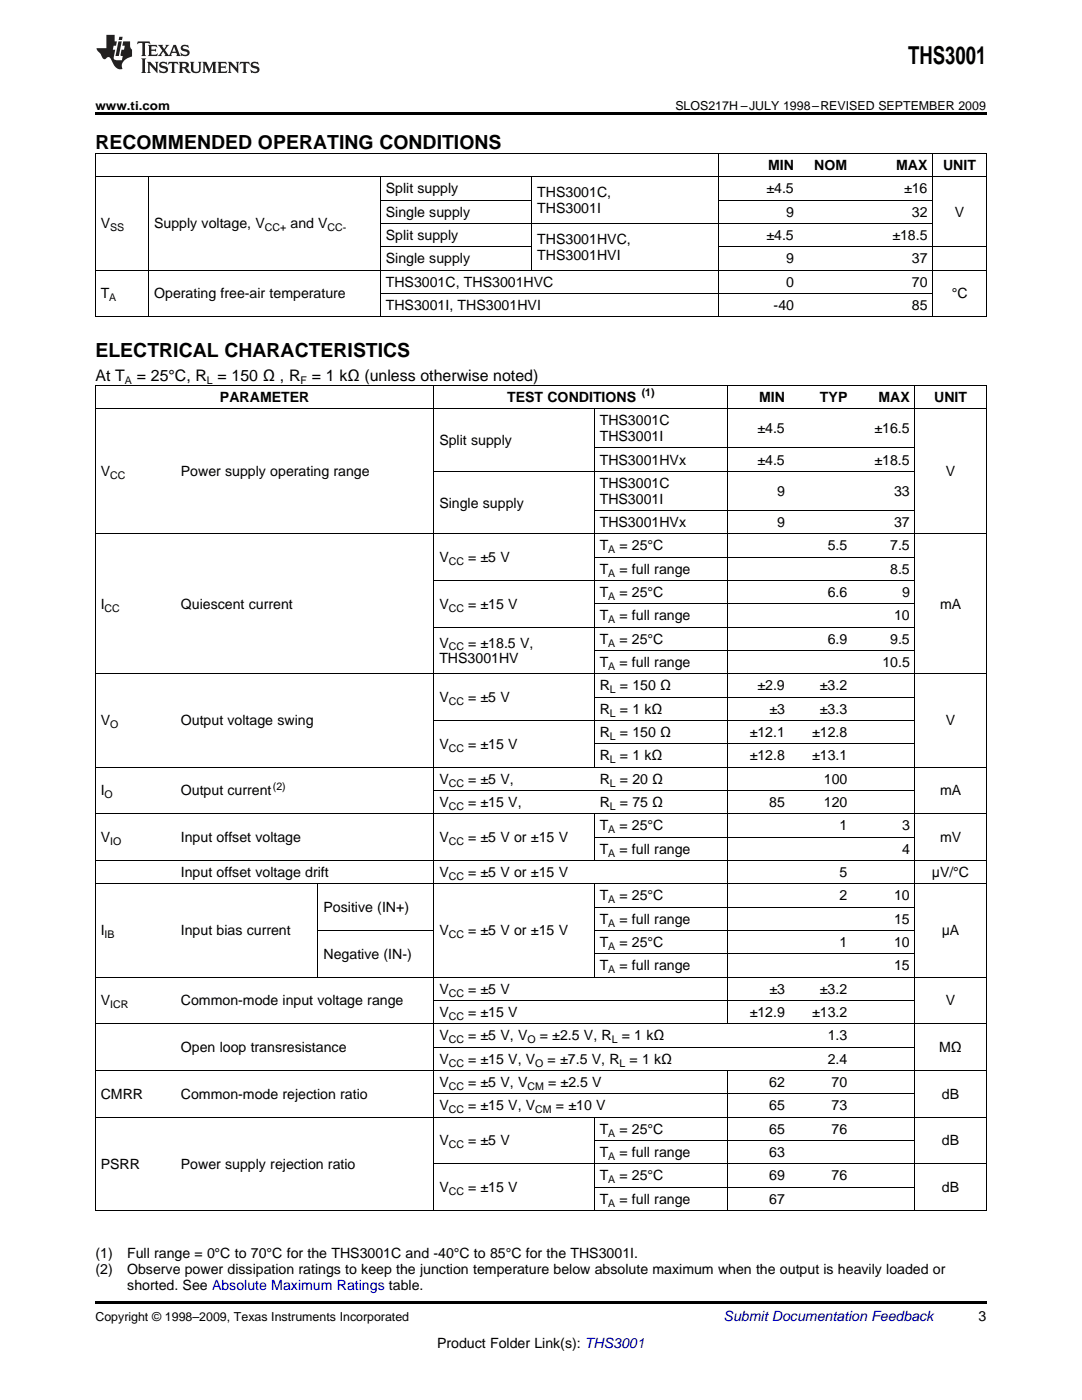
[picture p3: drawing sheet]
<svg xmlns="http://www.w3.org/2000/svg" width="216mm" height="279mm" viewBox="0 0 216 279" stroke-linecap="round" stroke-linejoin="round" font-family="sans-serif">
<defs><g id="words">
<text font-size="4.9" x="181.2" y="12.8">THS3001</text>
<g font-size="3.9">
<text x="19" y="29.7">RECOMMENDED OPERATING CONDITIONS</text>
<text x="19" y="71.3">ELECTRICAL CHARACTERISTICS</text>
</g>
<g font-size="3.2">
<text x="19" y="76">At T</text>
<text x="27.3" y="76">= 25°C, R = 150 Ω , R</text>
<text x="62.2" y="76">= 1 kΩ (unless otherwise noted)</text>
</g>
<g font-size="2.8">
<text x="153.2" y="33.9">MIN</text>
<text x="162.5" y="33.9">NOM</text>
<text x="178.8" y="33.9">MAX</text>
<text x="188.2" y="33.9">UNIT</text>
<text x="77" y="38.6">Split supply</text>
<text x="107.2" y="39.3">THS3001C,</text>
<text x="153" y="38.6">±4.5</text>
<text x="180.4" y="38.6">±16</text>
<text x="20.1" y="45.6">V</text>
<text x="30.8" y="45.6">Supply voltage, V</text>
<text x="58" y="45.6">and V</text>
<text x="77" y="43.3">Single supply</text>
<text x="77" y="47.9">Split supply</text>
<text x="107.2" y="42.5">THS3001I</text>
<text x="153" y="47.9">±4.5</text>
<text x="156.9" y="43.3">9</text>
<text x="178.1" y="47.9">±18.5</text>
<text x="182" y="43.3">32</text>
<text x="190.5" y="43.3">V</text>
<text x="77" y="52.6">Single supply</text>
<text x="107.2" y="48.6">THS3001HVC,</text>
<text x="107.2" y="51.8">THS3001HVI</text>
<text x="156.9" y="52.6">9</text>
<text x="182" y="52.6">37</text>
<text x="20.1" y="59.5">T</text>
<text x="30.8" y="59.5">Operating free-air temperature</text>
<text x="77" y="57.2">THS3001C, THS3001HVC</text>
<text x="156.9" y="57.2">0</text>
<text x="182" y="57.2">70</text>
<text x="189.9" y="59.5">°C</text>
<text x="77" y="61.9">THS3001I, THS3001HVI</text>
<text x="154.4" y="61.9">-40</text>
<text x="182" y="61.9">85</text>
<text x="43.9" y="80.2">PARAMETER</text>
<text x="101.2" y="80.2">TEST CONDITIONS</text>
<text x="151.5" y="80.2">MIN</text>
<text x="163.6" y="80.2">TYP</text>
<text x="175.3" y="80.2">MAX</text>
<text x="186.4" y="80.2">UNIT</text>
<text x="87.7" y="88.8">Split supply</text>
<text x="119.7" y="84.9">THS3001C</text>
<text x="119.7" y="88.1">THS3001I</text>
<text x="151.2" y="86.5">±4.5</text>
<text x="174.5" y="86.5">±16.5</text>
<text x="20.1" y="95">V</text>
<text x="36.1" y="95">Power supply operating range</text>
<text x="119.7" y="92.7">THS3001HVx</text>
<text x="151.2" y="92.7">±4.5</text>
<text x="174.5" y="92.7">±18.5</text>
<text x="188.7" y="95">V</text>
<text x="87.7" y="101.3">Single supply</text>
<text x="119.7" y="97.4">THS3001C</text>
<text x="119.7" y="100.5">THS3001I</text>
<text x="155.1" y="99">9</text>
<text x="178.4" y="99">33</text>
<text x="119.7" y="105.2">THS3001HVx</text>
<text x="155.1" y="105.2">9</text>
<text x="178.4" y="105.2">37</text>
<text x="87.7" y="112.2">V</text>
<text x="93.4" y="112.2">= ±5 V</text>
<text x="119.7" y="109.9">T</text>
<text x="123.6" y="109.9">= 25°C</text>
<text x="165.2" y="109.9">5.5</text>
<text x="177.6" y="109.9">7.5</text>
<text x="119.7" y="114.5">T</text>
<text x="119.7" y="119.2">T</text>
<text x="123.6" y="114.5">= full range</text>
<text x="123.6" y="119.2">= 25°C</text>
<text x="165.2" y="119.2">6.6</text>
<text x="177.6" y="114.5">8.5</text>
<text x="180" y="119.2">9</text>
<text x="20.1" y="121.5">I</text>
<text x="36.1" y="121.5">Quiescent current</text>
<text x="87.7" y="121.5">V</text>
<text x="93.4" y="121.5">= ±15 V</text>
<text x="119.7" y="123.8">T</text>
<text x="123.6" y="123.8">= full range</text>
<text x="178.4" y="123.8">10</text>
<text x="187.6" y="121.5">mA</text>
<text x="87.7" y="129.2">V</text>
<text x="93.4" y="129.2">= ±18.5 V,</text>
<text x="119.7" y="128.5">T</text>
<text x="123.6" y="128.5">= 25°C</text>
<text x="165.2" y="128.5">6.9</text>
<text x="177.6" y="128.5">9.5</text>
<text x="87.7" y="132.4">THS3001HV</text>
<text x="119.7" y="133.1">T</text>
<text x="119.7" y="137.8">R</text>
<text x="123.6" y="133.1">= full range</text>
<text x="123.7" y="137.8">= 150 Ω</text>
<text x="151.2" y="137.8">±2.9</text>
<text x="163.6" y="137.8">±3.2</text>
<text x="176.1" y="133.1">10.5</text>
<text x="87.7" y="140.1">V</text>
<text x="93.4" y="140.1">= ±5 V</text>
<text x="119.7" y="142.5">R</text>
<text x="123.7" y="142.5">= 1 kΩ</text>
<text x="153.5" y="142.5">±3</text>
<text x="163.6" y="142.5">±3.3</text>
<text x="20.1" y="144.8">V</text>
<text x="36.1" y="144.8">Output voltage swing</text>
<text x="87.7" y="149.4">V</text>
<text x="93.4" y="149.4">= ±15 V</text>
<text x="119.7" y="147.1">R</text>
<text x="123.7" y="147.1">= 150 Ω</text>
<text x="149.6" y="147.1">±12.1</text>
<text x="162.1" y="147.1">±12.8</text>
<text x="188.7" y="144.8">V</text>
<text x="119.7" y="151.8">R</text>
<text x="123.7" y="151.8">= 1 kΩ</text>
<text x="149.6" y="151.8">±12.8</text>
<text x="162.1" y="151.8">±13.1</text>
<text x="20.1" y="158.8">I</text>
<text x="36.1" y="158.8">Output current</text>
<text x="87.7" y="156.4">V</text>
<text x="87.7" y="161.1">V</text>
<text x="93.4" y="156.4">= ±5 V,</text>
<text x="93.4" y="161.1">= ±15 V,</text>
<text x="119.7" y="156.4">R</text>
<text x="119.7" y="161.1">R</text>
<text x="123.7" y="156.4">= 20 Ω</text>
<text x="123.7" y="161.1">= 75 Ω</text>
<text x="153.5" y="161.1">85</text>
<text x="164.4" y="156.4">100</text>
<text x="164.4" y="161.1">120</text>
<text x="187.6" y="158.8">mA</text>
<text x="119.7" y="165.7">T</text>
<text x="123.6" y="165.7">= 25°C</text>
<text x="167.5" y="165.7">1</text>
<text x="180" y="165.7">3</text>
<text x="20.1" y="168.1">V</text>
<text x="36.1" y="168.1">Input offset voltage</text>
<text x="87.7" y="168.1">V</text>
<text x="93.4" y="168.1">= ±5 V or ±15 V</text>
<text x="119.7" y="170.4">T</text>
<text x="123.6" y="170.4">= full range</text>
<text x="180" y="170.4">4</text>
<text x="187.6" y="168.1">mV</text>
<text x="36.1" y="175">Input offset voltage drift</text>
<text x="87.7" y="175">V</text>
<text x="93.4" y="175">= ±5 V or ±15 V</text>
<text x="119.7" y="179.7">T</text>
<text x="123.6" y="179.7">= 25°C</text>
<text x="167.5" y="175">5</text>
<text x="167.5" y="179.7">2</text>
<text x="178.4" y="179.7">10</text>
<text x="185.9" y="175">μV/°C</text>
<text x="64.6" y="182">Positive (IN+)</text>
<text x="119.7" y="184.4">T</text>
<text x="123.6" y="184.4">= full range</text>
<text x="178.4" y="184.4">15</text>
<text x="20.1" y="186.7">I</text>
<text x="36.1" y="186.7">Input bias current</text>
<text x="64.6" y="191.3">Negative (IN-)</text>
<text x="87.7" y="186.7">V</text>
<text x="93.4" y="186.7">= ±5 V or ±15 V</text>
<text x="119.7" y="189">T</text>
<text x="123.6" y="189">= 25°C</text>
<text x="167.5" y="189">1</text>
<text x="178.4" y="189">10</text>
<text x="187.9" y="186.7">μA</text>
<text x="119.7" y="193.7">T</text>
<text x="123.6" y="193.7">= full range</text>
<text x="178.4" y="193.7">15</text>
<text x="20.1" y="200.7">V</text>
<text x="36.1" y="200.7">Common-mode input voltage range</text>
<text x="87.7" y="198.3">V</text>
<text x="87.7" y="203">V</text>
<text x="93.4" y="198.3">= ±5 V</text>
<text x="93.4" y="203">= ±15 V</text>
<text x="149.6" y="203">±12.9</text>
<text x="153.5" y="198.3">±3</text>
<text x="162.1" y="203">±13.2</text>
<text x="163.6" y="198.3">±3.2</text>
<text x="188.7" y="200.7">V</text>
<text x="36.1" y="210">Open loop transresistance</text>
<text x="87.7" y="207.6">V</text>
<text x="93.4" y="207.6">= ±5 V, V</text>
<text x="107.7" y="207.6">= ±2.5 V, R</text>
<text x="124.1" y="207.6">= 1 kΩ</text>
<text x="165.2" y="207.6">1.3</text>
<text x="187.4" y="210">MΩ</text>
<text x="87.7" y="212.3">V</text>
<text x="93.4" y="212.3">= ±15 V, V</text>
<text x="109.3" y="212.3">= ±7.5 V, R</text>
<text x="125.6" y="212.3">= 1 kΩ</text>
<text x="165.2" y="212.3">2.4</text>
<text x="20.1" y="219.3">CMRR</text>
<text x="36.1" y="219.3">Common-mode rejection ratio</text>
<text x="87.7" y="217">V</text>
<text x="87.7" y="221.6">V</text>
<text x="93.4" y="217">= ±5 V, V</text>
<text x="93.4" y="221.6">= ±15 V, V</text>
<text x="109.4" y="217">= ±2.5 V</text>
<text x="110.9" y="221.6">= ±10 V</text>
<text x="153.5" y="217">62</text>
<text x="153.5" y="221.6">65</text>
<text x="165.9" y="217">70</text>
<text x="165.9" y="221.6">73</text>
<text x="188" y="219.3">dB</text>
<text x="119.7" y="226.3">T</text>
<text x="123.6" y="226.3">= 25°C</text>
<text x="153.5" y="226.3">65</text>
<text x="165.9" y="226.3">76</text>
<text x="20.1" y="233.3">PSRR</text>
<text x="36.1" y="233.3">Power supply rejection ratio</text>
<text x="87.7" y="228.6">V</text>
<text x="93.4" y="228.6">= ±5 V</text>
<text x="119.7" y="230.9">T</text>
<text x="123.6" y="230.9">= full range</text>
<text x="153.5" y="230.9">63</text>
<text x="188" y="228.6">dB</text>
<text x="87.7" y="237.9">V</text>
<text x="93.4" y="237.9">= ±15 V</text>
<text x="119.7" y="235.6">T</text>
<text x="123.6" y="235.6">= 25°C</text>
<text x="153.5" y="235.6">69</text>
<text x="165.9" y="235.6">76</text>
<text x="188" y="237.9">dB</text>
<text x="119.7" y="240.2">T</text>
<text x="123.6" y="240.2">= full range</text>
<text x="153.5" y="240.2">67</text>
<text x="19" y="251.1">(1)</text>
<text x="25.4" y="251.1">Full range = 0°C to 70°C for the THS3001C and -40°C to 85°C for the THS3001I.</text>
<text x="19" y="254.3">(2)</text>
<text x="25.4" y="254.3">Observe power dissipation ratings to keep the junction temperature below absolute maximum when the output is heavily loaded or</text>
<text x="25.4" y="257.5">shorted. See Absolute Maximum Ratings table.</text>
<text x="195.3" y="263.6">3</text>
<text x="87.2" y="269">Product Folder Link(s): THS3001</text>
</g>
<text font-size="2.8" fill="#0000c8" x="144.4" y="263.6">Submit Documentation Feedback</text>
<g font-size="2.5">
<text x="19" y="21.9">www.ti.com................................................................................................................................................. SLOS217H –JULY 1998–REVISED SEPTEMBER 2009</text>
<text x="19" y="263.6">Copyright © 1998–2009, Texas Instruments Incorporated</text>
</g>
<g font-size="2.1">
<text x="22" y="46.1">SS</text>
<text x="52.8" y="46.1">CC+</text>
<text x="65.4" y="46.1">CC-</text>
<text x="21.8" y="60.1">A</text>
<text x="24.9" y="76.6">A</text>
<text x="41.3" y="76.6">L</text>
<text x="60" y="76.6">F</text>
<text x="128" y="79.1">(1)</text>
<text x="22" y="95.6">CC</text>
<text x="89.5" y="112.7">CC</text>
<text x="121.4" y="110.4">A</text>
<text x="121.4" y="115.1">A</text>
<text x="121.4" y="119.7">A</text>
<text x="20.9" y="122.1">CC</text>
<text x="89.5" y="122.1">CC</text>
<text x="121.4" y="124.4">A</text>
<text x="89.5" y="129.8">CC</text>
<text x="121.4" y="129">A</text>
<text x="121.4" y="133.7">A</text>
<text x="89.5" y="140.7">CC</text>
<text x="121.7" y="138.4">L</text>
<text x="121.7" y="143">L</text>
<text x="22" y="145.3">O</text>
<text x="121.7" y="147.7">L</text>
<text x="89.5" y="150">CC</text>
<text x="121.7" y="152.3">L</text>
<text x="20.9" y="159.3">O</text>
<text x="54.4" y="157.6">(2)</text>
<text x="89.5" y="157">CC</text>
<text x="89.5" y="161.6">CC</text>
<text x="121.7" y="157">L</text>
<text x="121.7" y="161.6">L</text>
<text x="121.4" y="166.3">A</text>
<text x="22" y="168.6">IO</text>
<text x="89.5" y="168.6">CC</text>
<text x="121.4" y="171">A</text>
<text x="89.5" y="175.6">CC</text>
<text x="121.4" y="180.3">A</text>
<text x="121.4" y="184.9">A</text>
<text x="20.9" y="187.3">IB</text>
<text x="89.5" y="187.3">CC</text>
<text x="121.4" y="189.6">A</text>
<text x="121.4" y="194.2">A</text>
<text x="22" y="201.2">ICR</text>
<text x="89.5" y="198.9">CC</text>
<text x="89.5" y="203.6">CC</text>
<text x="89.5" y="208.2">CC</text>
<text x="105.2" y="208.2">O</text>
<text x="122.1" y="208.2">L</text>
<text x="89.5" y="212.9">CC</text>
<text x="106.8" y="212.9">O</text>
<text x="123.6" y="212.9">L</text>
<text x="89.5" y="217.5">CC</text>
<text x="105.2" y="217.5">CM</text>
<text x="89.5" y="222.2">CC</text>
<text x="106.8" y="222.2">CM</text>
<text x="121.4" y="226.8">A</text>
<text x="89.5" y="229.2">CC</text>
<text x="121.4" y="231.5">A</text>
<text x="89.5" y="238.5">CC</text>
<text x="121.4" y="236.1">A</text>
<text x="121.4" y="240.8">A</text>
</g>
</g></defs>
<g fill="#231f20">
<path d="M27.5 8.3l-.1 .5 .4-.2h.6v.1v2.1l-.2 .4h1l-.3-.4v-2.1l.1-.1h.5l.5 .2-.2-.5zM29.5 9l.2 .3v1.5l-.2 .4h1.8l.2-.6a1.04 1.04 0 0 1-1.3 .2v-.7h.6l.3 .2v-.6l-.3 .2h-.6v-.6l.8-.1 .4 .3-.2-.5zM31.5 9l.9 1.1-.9 1.1h.8l-.2-.2 .5-.7 .4 .7-.2 .2h1.5l-.1-.2 .1-.4h.9l.1 .4-.2 .2h1l-.3-.3-.7-1.9h-.5l-.9 2-.8-1 .9-1h-.8l.1 .3-.3 .5-.4-.6 .2-.2zM34.7 9.3l.4 1h-.7zM36.3 9.1a.63 .63 0 0 0-.2 .7 .63 .63 0 0 0 .6 .4l.6 .2 .1 .2a.75 .75 0 0 1-.7 .4 .75 .75 0 0 1-.6-.5l.1 .7 .1-.1a1.11 1.11 0 0 0 1.5-.6 1.13 1.13 0 0 0-1.2-.8l-.1-.4a1.04 1.04 0 0 1 1.2 .2l-.2-.5-.1 .1-.5-.2zM28.2 11.7l.2 .3v2.2l-.2 .4h1l-.3-.4v-2.2l.3-.3zM29.3 12.3l.3 .4v1.5l-.3 .4h.8l-.2-.4v-1.3l1.5 1.7v-1.9l.2-.4h-.7l.2 .4v.9l-1.1-1.3zM32 12.5a.62 .62 0 0 0-.2 .7 .62 .62 0 0 0 .6 .4l.6 .1 .1 .3a.76 .76 0 0 1-.7 .3 .76 .76 0 0 1-.6-.4l.1 .7 .1-.1a1.11 1.11 0 0 0 1.5-.6 1.13 1.13 0 0 0-1.2-.8l-.1-.4a1.04 1.04 0 0 1 1.2 .2l-.2-.6-.1 .1-.5-.1zM33.7 12.3l-.2 .7a.61 .61 0 0 1 .8-.4v1.6l-.2 .4h.9l-.2-.4v-1.6a.63 .63 0 0 1 .8 .4l-.2-.7zM35.6 12.3l.3 .4v1.5l-.3 .4h1l-.2-.2v-.8l.5 .2a.76 .76 0 0 0 1.2 .7l-1-1a.58 .58 0 0 0 .6-.5 .58 .58 0 0 0-.5-.6zM36.4 12.7l.1-.1a.45 .45 0 0 1 .5 .1 .45 .45 0 0 1 .1 .5l-.7 .2zM37.9 12.3l.2 .2a2.17 2.17 0 0 0 .3 1.9 .99 .99 0 0 0 1.6-.6v-1.1l.2-.4h-.7l.2 .2a1.92 1.92 0 0 1-.2 1.8 .6 .6 0 0 1-.9-.5v-1.1l.2-.4zM40.4 12.3l.2 .4v1.5l-.2 .4h.7l-.2-.4v-1.4l.8 1.8 .8-1.8v1.4l-.2 .4h.9l-.2-.4v-1.5l.2-.4h-.8l-.6 1.5-.6-1.5zM43.4 12.3l.2 .4v1.5l-.2 .4h1.8l.2-.6a1.04 1.04 0 0 1-1.3 .2v-.7h.5l.4 .2v-.6l-.4 .2h-.5v-.7h.8l.3 .3-.1-.6zM45.5 12.3l.2 .4v1.5l-.2 .4h.7l-.2-.4v-1.3l1.5 1.7v-1.9l.2-.4h-.7l.2 .4v.9l-1.1-1.3zM47.9 12.3l-.1 .7a.61 .61 0 0 1 .8-.4v1.6l-.3 .4h1l-.3-.4 .1-1.6a.63 .63 0 0 1 .7 .4l-.1-.7zM50.2 12.5a.62 .62 0 0 0-.2 .7 .62 .62 0 0 0 .6 .4l.6 .1 .2 .3a.76 .76 0 0 1-.8 .3 .76 .76 0 0 1-.6-.4l.1 .7 .2-.1a1.11 1.11 0 0 0 1.5-.6 1.13 1.13 0 0 0-1.3-.8l-.1-.4a1.04 1.04 0 0 1 1.2 .2l-.1-.6-.2 .1-.5-.1z"/>
<path d="M21.2 7v2.6h-1.9l.1 .4 .7 .9a.91 .91 0 0 0 1 .9 .56 .56 0 0 1 .5-.4 .56 .56 0 0 1 .5 .3l.4 .8a1.53 1.53 0 0 0 1.9 1.2 1.54 1.54 0 0 1 1-2.1l.9-.3v-1.4a1.52 1.52 0 0 1-.3-1.6h-1.4l-.2 .8h.5l-.2 .8h-.4l-.2 1v.2l.4 .1-.2 .8a1.93 1.93 0 0 1-1.6-.2l.3-1.9h-.5l.2-.8h.4l.2-.8h-.4v-1.3zM23.6 8.3l-.6 2.9h.7l.6-2.9zM23.8 7.3l-.1 .7h.6l.2-.7z"/>
</g>
<path d="M19 22.5h177.8v.5h-177.8zM19 259.7h177.8v.5h-177.8z" fill="#000"/>
<g fill="none" stroke="#000" stroke-width=".2">
<path d="M19 35.3h177.8M19 30.6h177.8M19.1 30.6v32.5M29.7 35.2v27.9M75.9 35.2v27.9M75.9 39.9h30.2M106.1 35.2v18.6M143.5 30.6v32.5M143.5 39.9h42.7M186.1 30.6v32.5M196.8 30.6v32.5M19 53.9h177.8"/>
<path d="M75.9 58.5h110.3M75.9 49.2h30.2M75.9 44.6h110.3M143.5 49.2h53.3M19 76.9h177.8M19 63.2h177.8M19.1 76.8v164.7M86.6 76.8v164.7M145.2 76.8v127.5M182.5 76.8v164.7M196.8 76.8v164.7M19 81.5h177.8"/>
<path d="M86.6 94h96M118.6 81.5v71.5M118.6 89.4h64M19 106.5h177.8M86.6 115.8h96M118.6 111.2h64M118.6 101.9h64M19 134.5h177.8M86.6 125.1h96M118.6 139.1h64M118.6 129.8h64M118.6 120.5h64"/>
<path d="M19 153.1h177.8M86.6 157.7h96M86.6 143.8h96M118.6 148.4h64M19 176.4h177.8M19 171.7h177.8M19 162.4h177.8M63.4 176.3v18.6M118.6 162.3v9.4M118.6 176.3v18.6M118.6 167.1h64M19 195h177.8"/>
<path d="M63.5 185.7h23.1M86.6 199.7h96M118.6 190.3h64M118.6 185.7h64M118.6 181h64M19 213.6h177.8M19 204.3h177.8M86.6 218.3h96M86.6 209h96M145.2 213.6v27.9M19 222.9h177.8M86.6 232.3h110.2"/>
<path d="M118.6 222.9v18.6M118.6 236.9h64M118.6 227.6h64M19 241.6h177.8"/>
</g>
<use href="#words"/>
</svg>
